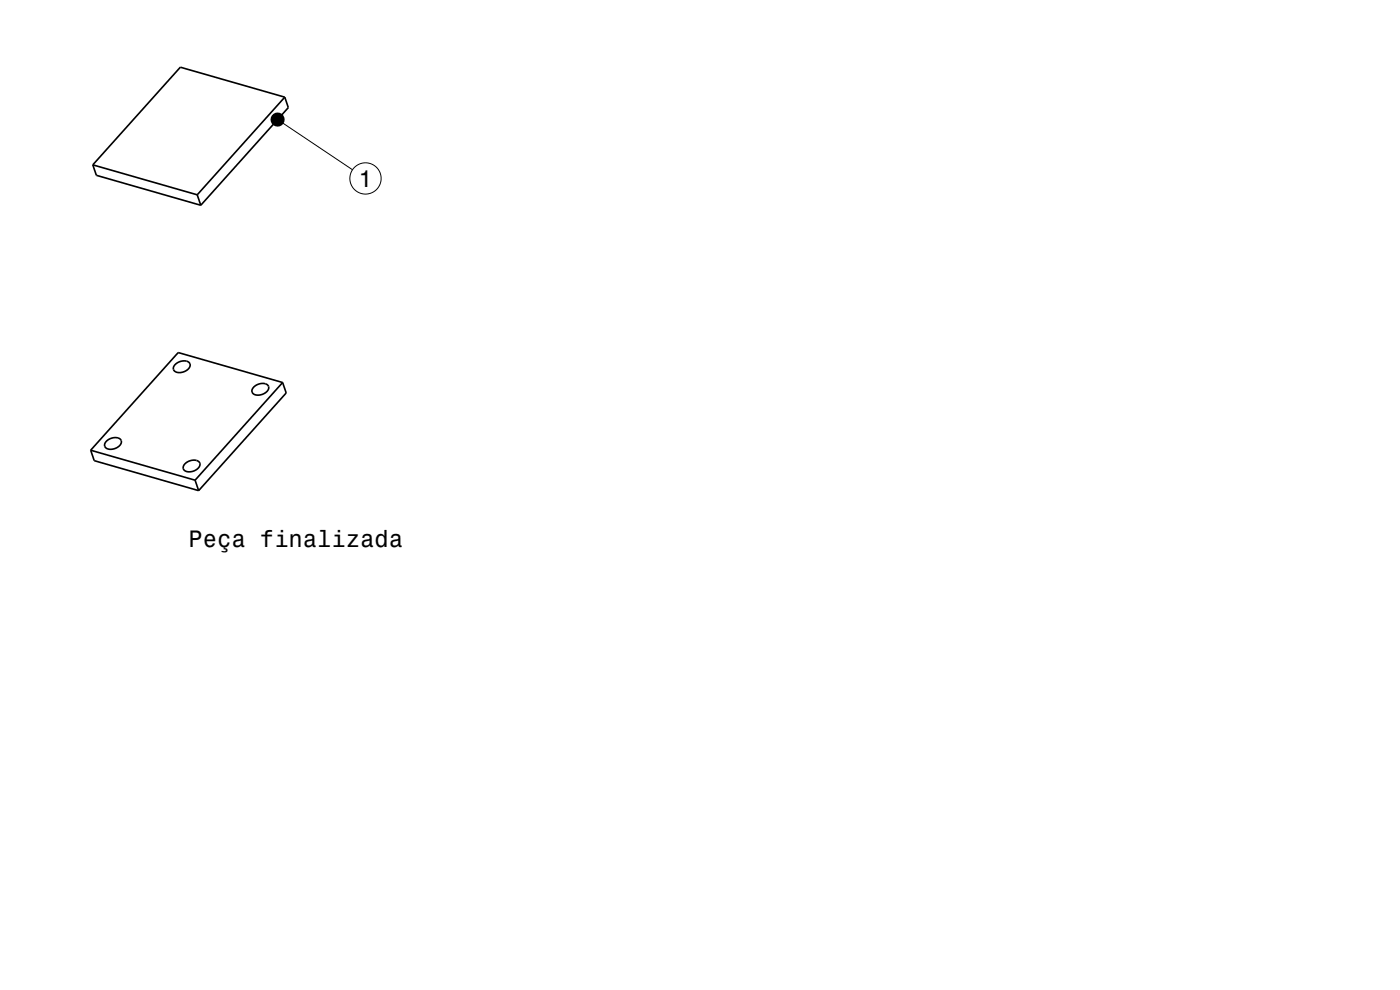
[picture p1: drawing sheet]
<svg xmlns="http://www.w3.org/2000/svg" width="297mm" height="210mm" viewBox="0 0 297 210" stroke-linecap="round" stroke-linejoin="round" font-family="sans-serif">
<defs><g id="words">
<g font-size="5">
<text x="76" y="39.6">1</text>
<text x="40" y="115.9">Peça finalizada</text>
</g>
</g></defs>
<g fill="none" stroke="#000" stroke-width=".35">
<path d="M19.7 35l.7 2.2 22.2 6.3M19.7 35l22.1 6.3M60.4 20.6l.8 2.2-18.6 20.7M60.4 20.6l-18.6 20.7M60.4 20.6l-22.1-6.3-18.6 20.7M41.8 41.3l.8 2.2M37.2 77.3a1.99 1.99 0 0 1 3.1-.1 2.13 2.13 0 0 1-2.7 1.8 .92 .92 0 0 1-.8-.7 .92 .92 0 0 1 .4-1zM19.2 95.5l.8 2.2 22.1 6.4M19.2 95.5l22.2 6.4M22.6 93.5a2.19 2.19 0 0 1 3.1-.2 1.55 1.55 0 0 1-1.5 1.9 1.37 1.37 0 0 1-2-.8zM39.3 98.3a1.99 1.99 0 0 1 3.1 0 2.13 2.13 0 0 1-2.7 1.8 .92 .92 0 0 1-.8-.8 .92 .92 0 0 1 .4-1zM53.9 82.1a2.19 2.19 0 0 1 3-.3 1.55 1.55 0 0 1-1.5 1.9 1.37 1.37 0 0 1-2-.8z"/>
<path d="M60 81.1l.7 2.3-18.6 20.7M60 81.1l-18.6 20.8M60 81.1l-22.2-6.3-18.6 20.7M41.4 101.9l.7 2.2"/>
</g>
<g fill="none" stroke="#000" stroke-width=".21">
<path d="M58.9 25.4l15.9 10.6"/>
<circle cx="77.5" cy="37.9" r="3.3"/>
</g>
<circle cx="58.9" cy="25.4" r="1.5" fill="#000"/>
<use href="#words"/>
</svg>
